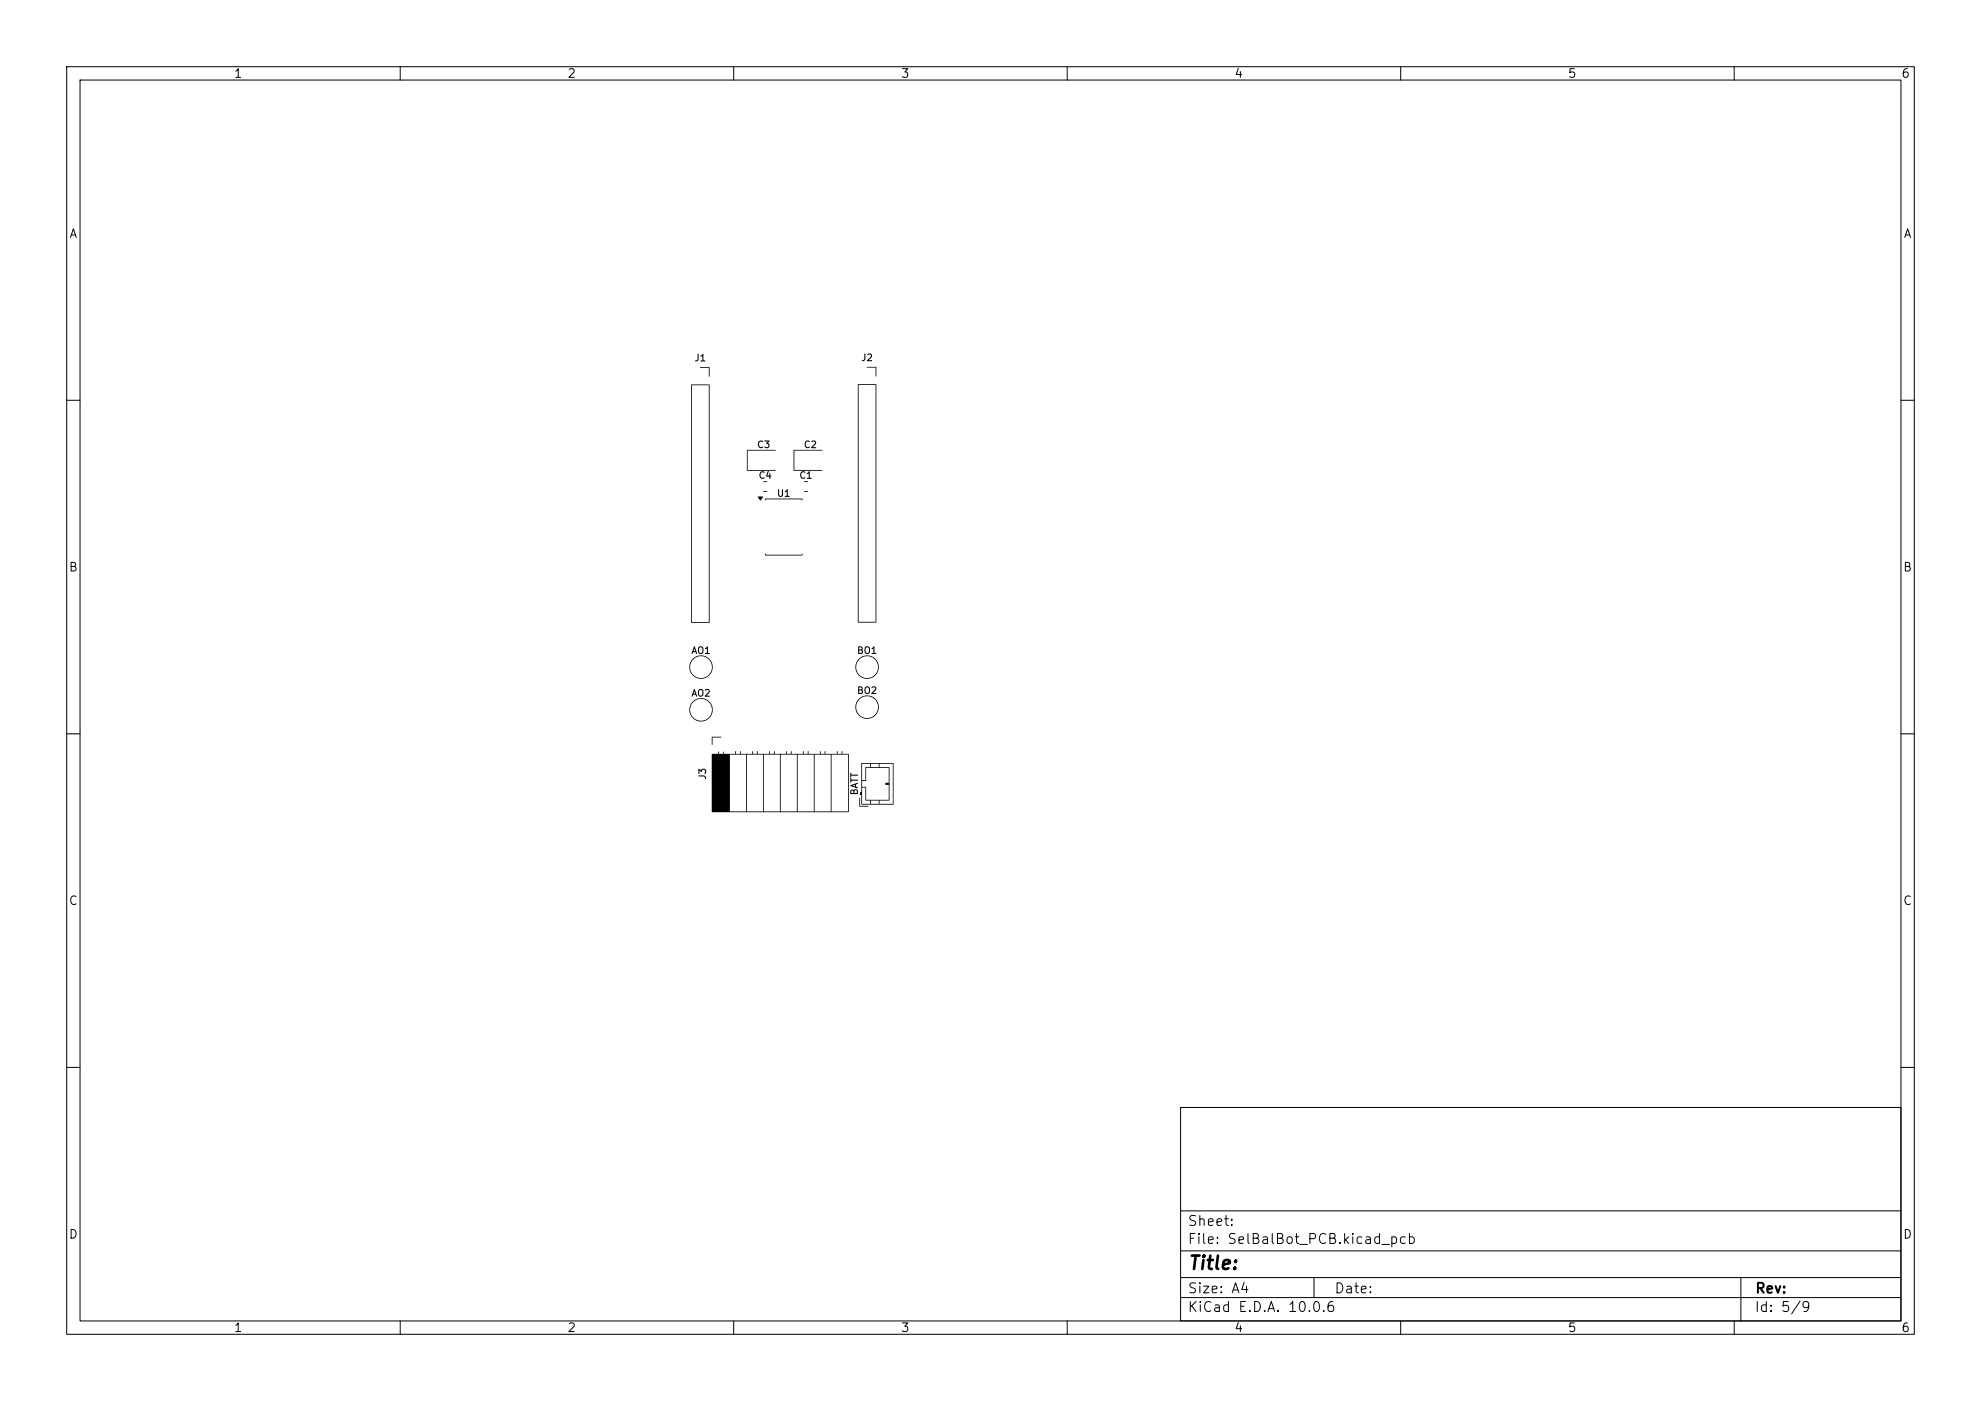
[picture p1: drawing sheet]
<svg xmlns="http://www.w3.org/2000/svg" width="297mm" height="210mm" viewBox="0 0 297 210" stroke-linecap="round" stroke-linejoin="round" font-family="sans-serif">
<defs><g id="words">
<text font-size="2" x="178" y="190.8">Title:</text>
<g font-size="1.5">
<text x="178" y="184.1">Sheet:</text>
<text x="178" y="186.8">File: SelBalBot_PCB.kicad_pcb</text>
<text x="178" y="197">KiCad E.D.A. 10.0.6</text>
<text x="178" y="194.2">Size: A4</text>
<text x="200" y="194.2">Date:</text>
<text x="263" y="197">Id: 5/9</text>
<text x="263" y="194.2">Rev:</text>
</g>
<g font-size="1.3">
<text x="35" y="12">1</text>
<text x="85" y="12">2</text>
<text x="135" y="12">3</text>
<text x="185" y="12">4</text>
<text x="235" y="12">5</text>
<text x="285" y="12">6</text>
<text x="10.3" y="36">A</text>
<text x="285.3" y="36">A</text>
<text x="10.2" y="86">B</text>
<text x="285.2" y="86">B</text>
<text x="10.2" y="136">C</text>
<text x="285.2" y="136">C</text>
<text x="10.2" y="186">D</text>
<text x="285.2" y="186">D</text>
<text x="35" y="200">1</text>
<text x="85" y="200">2</text>
<text x="135" y="200">3</text>
<text x="185" y="200">4</text>
<text x="235" y="200">5</text>
<text x="285" y="200">6</text>
</g>
</g></defs>
<g fill="none" stroke="#000" stroke-width=".15">
<path d="M10 10h277v190h-277zM12 12h273v186h-273zM60 10v2M110 10v2M160 10v2M210 10v2M260 10v2M10 60h2M285 60h2M10 110h2M285 110h2M10 160h2"/>
<path d="M177 166h108v32h-108zM285 160h2M60 198v2M110 198v2M160 198v2M177 194.5h108M177 191.5h108M177 187.5h108M177 181.5h108M197 191.5v3M210 198v2M260 198v2"/>
<path d="M261 191.5v6.5"/>
</g>
<g fill="#000">
<path d="M104.6 53.1h.1v.7l-.1 .3-.3 .1-.1-.1 .3-.1 .1-.2zM105.3 53l.2 .1v.9h.2v.2l-.7-.1 .3-.1v-.7l-.2 .2-.1-.1zM103.6 57.6l2.8 .1-.1 35.7-2.7-.1h2.7v-35.6h-2.6v35.6h-.1zM104.9 55.1l1.5-.1v1.4h-.1v-1.2h-1.3zM129.6 53h.1v.8l-.1 .3h-.3l-.1-.1 .3-.1 .1-.1zM130 53.1l.5-.1 .2 .1v.4l-.5 .5h.5v.1h-.7l.6-.8-.1-.2-.4 .1zM128.6 57.6l2.8 .1-.1 35.6h-2.7l2.7-.1v-35.5h-2.6v35.5h-.1zM130 55h1.4v1.4h-.1v-1.3h-1.3zM113.8 66.2l.4-.2 .2 .2-.1 .1a.27 .27 0 0 0-.5 .1 .37 .37 0 0 0 0 .4 .37 .37 0 0 0 .5 .2l.1 .1-.2 .1-.5-.2-.1-.5zM114 70.8l.4-.2 .2 .2-.1 .1a.27 .27 0 0 0-.4 .1 .37 .37 0 0 0-.1 .4 .37 .37 0 0 0 .5 .2l.1 .1-.2 .1-.4-.2-.1-.5zM113.6 74.4l.8 .1-.4 .5zM114.4 73.6h.6v.1h-.5z"/>
<path d="M114.4 72.1h.6v.1l-.5 .1zM115.1 70.6l.2 .1-.2 .6h.2l.1-.3 .1 .3 .1 .1-.1 .1-.1 .3-.1-.3-.4-.1zM114.6 66.1h.8l-.3 .3 .3 .3v.2l-.2 .2-.4 .1-.2-.1 .1-.2 .4 .1 .1-.1v-.3l-.3-.1 .2-.3h-.4zM112 67.5l4.3-.1-.1 .2h-4.1v2.8h4.1l.1 .1-4.3 .1zM116.7 73.4h.1v.8l.1 .1 .3-.1v-.8h.2v.8l-.2 .3h-.3l-.2-.3zM118 73.3l.1 .1v.9h.3l-.1 .2-.6-.1 .2-.1v-.7l-.1 .2-.1-.1zM114.7 74.8l5.6-.1v.3h-.1v-.2h-5.4l-.1 .2zM120.2 70.7h.4l.1 .1-.1 .1a.27 .27 0 0 0-.4 .1 .37 .37 0 0 0-.1 .4 .37 .37 0 0 0 .5 .2h.1v.1l-.3 .1-.4-.3v-.4zM120.5 73.6h.6v.1h-.5zM120.5 72.1h.6v.1l-.5 .1zM120.8 66.2l.4-.2 .2 .2-.1 .1a.27 .27 0 0 0-.5 .1 .37 .37 0 0 0 0 .4 .37 .37 0 0 0 .5 .2l.1 .1-.2 .1-.5-.2-.1-.5zM121.3 70.6l.1 .1v.9h.3l-.1 .2-.6-.1 .2-.1v-.7l-.1 .2-.1-.1z"/>
<path d="M121.7 66.1l.4-.1 .2 .2v.4l-.4 .4h.4v.2l-.7-.1 .6-.7-.1-.2-.4 .1zM119 67.5l4.3-.1-.1 .2h-4.1v2.8h4.1l.1 .1-4.3 .1zM104 96.9h.2l.3 1.1-.2-.2h-.4l-.1 .2h-.1l.1-.4h.4l-.1-.4-.1 .4h-.2zM104.7 97l.4-.1 .3 .2 .1 .5-.2 .4h-.4l-.2-.1-.1-.6h.2v.5l.2 .1 .2-.1 .1-.2-.1-.5-.2-.1-.2 .3h-.2zM103.8 98.8a1.76 1.76 0 0 1 2.8 .3 1.76 1.76 0 0 1-1.1 2.6 1.76 1.76 0 0 1-2.2-1.8h.2a1.64 1.64 0 0 0 2.2 1.6 1.64 1.64 0 0 0 .5-2.7 1.64 1.64 0 0 0-2.7 .8v.3h-.2l.2-.7zM106 96.9h.1v1h.3v.1h-.7l.3-.1v-.7l-.2 .1-.1-.1zM114.7 83h.1v.1h5.4l.1-.1v.2l-5.6 .1zM128.7 96.9h.4l.2 .2v.3l.1 .4-.2 .2h-.5v-.1h.4l.1-.2v-.1l-.4-.1v.4h-.1v-.5h.4l.1-.2-.1-.1-.3-.1v.4h-.1zM129.7 97l.4-.1 .3 .2v.5l-.1 .4h-.4l-.2-.1-.1-.6h.2v.5l.1 .1 .3-.1 .1-.2-.1-.5-.3-.1-.1 .3h-.2zM128.7 98.8a1.76 1.76 0 0 1 2.8 .3 1.76 1.76 0 0 1-1.1 2.6 1.76 1.76 0 0 1-2.2-1.8h.2a1.64 1.64 0 0 0 2.2 1.6 1.64 1.64 0 0 0 .5-2.7 1.64 1.64 0 0 0-2.7 .8v.3h-.2l.2-.7zM131 96.9h.1v1h.3l-.1 .1h-.6l.2-.1v-.7l-.1 .1-.1-.1zM104.1 103.3h.1l.3 1.1-.2-.2h-.4l-.1 .2h-.1l.1-.4h.4l-.1-.4-.1 .4h-.2z"/>
<path d="M104.8 103.3h.4l.2 .2v.7l-.2 .2h-.3l-.2-.2-.1-.5h.2v.5l.2 .1 .2-.1 .1-.2v-.5l-.2-.1-.2 .1-.1 .2h-.2zM103.8 105.2a1.76 1.76 0 0 1 2.8 .3 1.76 1.76 0 0 1-1.1 2.6 1.76 1.76 0 0 1-2.2-1.8h.2a1.64 1.64 0 0 0 2.2 1.6 1.64 1.64 0 0 0 .5-2.7 1.64 1.64 0 0 0-2.7 .8v.3h-.2l.2-.7zM104.7 116.3h1l.2 .4h-.2l-.1-.3h-.8zM104.7 115.3l.4 .2 .2-.3 .4 .1 .2 .2-.1 .4h-.2l.1-.4-.3-.1-.2 .3-.3-.2v.4l-.2 .1zM105.7 103.4l.4-.1 .3 .1v.4l-.5 .5h.5v.1h-.7l.6-.8-.2-.2-.3 .1zM106.7 110.4h1.4l.1 .1h-1.4v1.1l-.1 .1zM106.7 113h1v-.3l.1 .3h.6v-.3l.1 .3h1.7l.1-.4v.4h.6l.1-.4 .1 .4h1.7v-.4l.1 .4h.6v-.4l.1 .4h1.7v-.4l.1 .4h.6l.1-.4v.4h1.7l.1-.4 .1 .4h.6v-.4l.1 .4h1.7v-.4l.1 .4h.6v-.4l.1 .4h1.7l.1-.4v.4h.6l.1-.4 .1 .4h1.7v-.4l.1 .4h.6l.1-.4v.4h.9l.1 8.7h-20.6v-.1h20.5v-8.5h-2.5v8.5h-.2v-8.5h-2.4v8.5h-.1v-8.5h-2.4v8.5h-.1v-8.5h-2.4v8.5h-.2v-8.5h-2.4v8.5h-.1v-8.5h-2.4v8.5h-.2v-8.5h-2.4v8.5h-2.7zM127.5 116.6h.1v.3h1v.1h-1l-.1 .3zM127.5 115.9h.1v.2h1v.1l-1 .1-.1 .3zM127.5 118.5l.2-.1h.3l.2-.1 .3 .1 .1 .2v.4h-1.1v-.4h.1v.3h.4l-.1-.3h.2v.3h.4l-.1-.4h-.2a.27 .27 0 0 1-.2 .1 .27 .27 0 0 1-.2-.1l-.3 .1zM127.5 117.7l1.1-.3v.1l-.3 .1v.3l.3 .2-1.1-.3 .7 .1v-.3l-.4 .2zM128.8 119.6h.1v1.2h1.2l.1 .1h-1.3z"/>
<path d="M128.7 102.9h.4l.2 .2v.3l.1 .4-.2 .2h-.5v-.1h.4l.1-.2v-.1l-.4-.1v.4h-.1v-.5h.4l.1-.2-.1-.1-.3-.1v.4h-.1zM129.8 102.9h.3l.3 .2v.7l-.3 .2h-.2l-.2-.2-.1-.5h.2v.5l.1 .1 .3-.1 .1-.2-.1-.5-.1-.1-.2 .1-.1 .2h-.2zM128.7 104.8a1.76 1.76 0 0 1 2.8 .3 1.76 1.76 0 0 1-1.1 2.6 1.76 1.76 0 0 1-2.2-1.8h.2a1.64 1.64 0 0 0 2.2 1.6 1.64 1.64 0 0 0 .5-2.7 1.64 1.64 0 0 0-2.7 .8v.3h-.2l.2-.7zM130.7 103l.4-.1 .2 .1v.4l-.4 .5h.4l.1 .1h-.8l.6-.8-.1-.2-.4 .1zM129.1 114.4h4.9l-.1 6.2h-4.8v-.1h2.6v-.5h-1.1v.5h-.2v-.5h-.6l-.1-1.9h-.5v2.4h-.1v-1.3l-.2-.1v-.3l.2-.1v-1.6h.1v.8l.7 .1v1.9h3.3v-2.2l-.5-.1 .1-.3h.4v-2.2h-3.3v1.9l-.8 .1v-.2h.6l.1-1.9h3.6v5h-1.5v.5h2v-6h-2v.5h-.2v-.5h-1.1v.5h-.2v-.5h-1.2v2.4h-.1z"/>
</g>
<use href="#words"/>
</svg>
